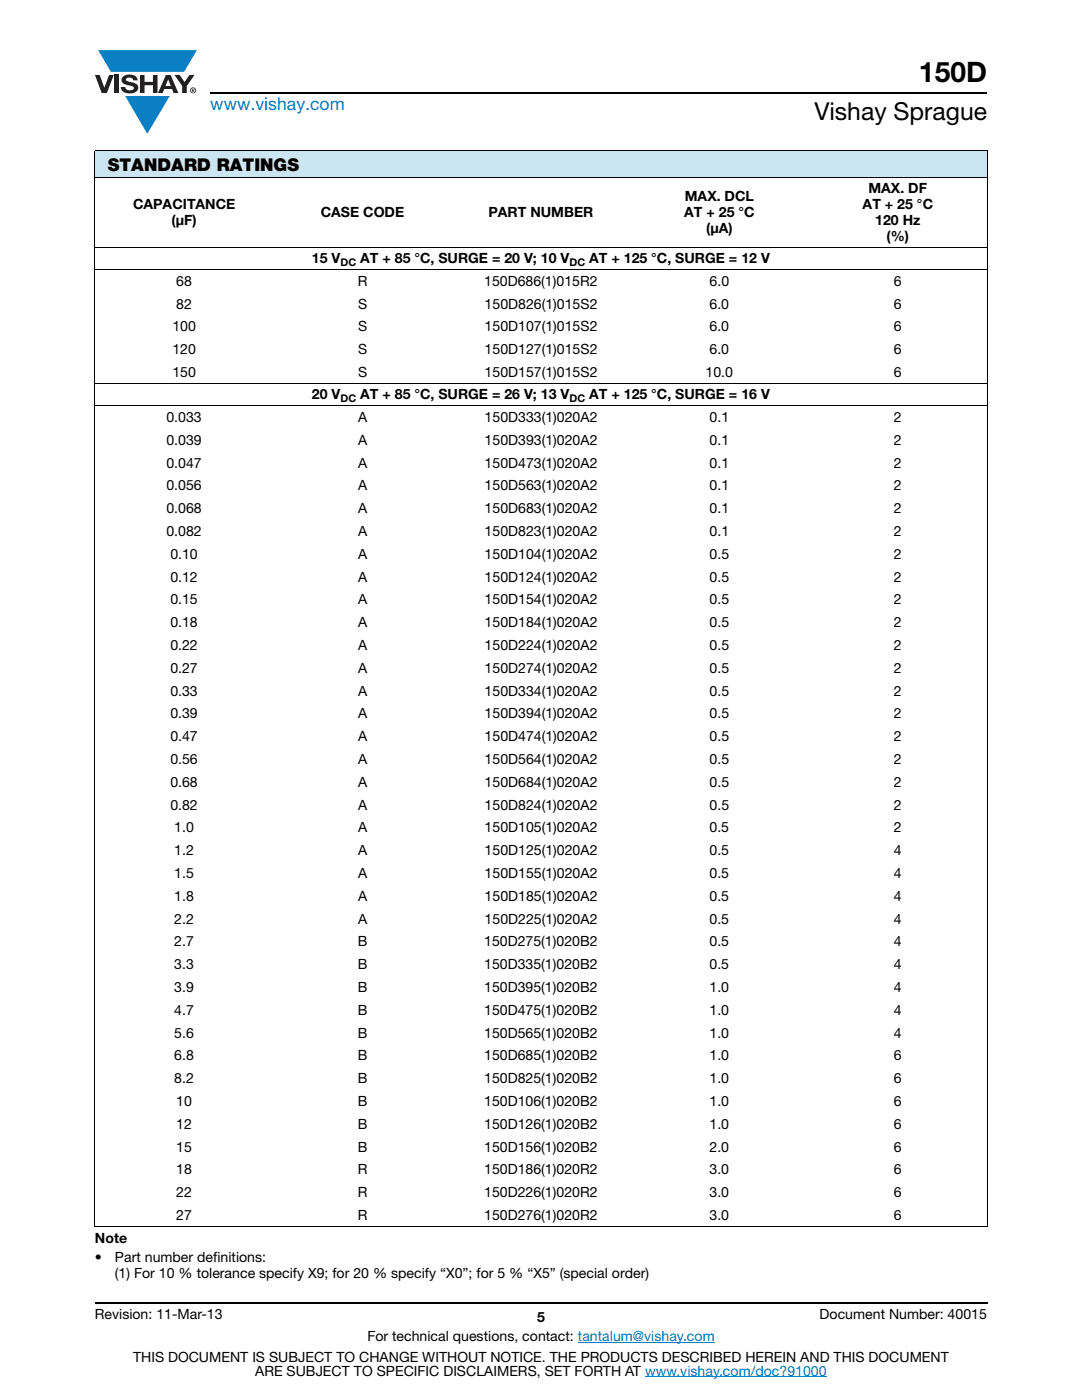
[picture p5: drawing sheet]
<svg xmlns="http://www.w3.org/2000/svg" width="216mm" height="279mm" viewBox="0 0 216 279" stroke-linecap="round" stroke-linejoin="round" font-family="sans-serif">
<defs><g id="words">
<text font-size="5.6" x="183.4" y="16.4">150D</text>
<text font-size="4.9" x="162.5" y="24">Vishay Sprague</text>
<text font-size="3.5" fill="#007ec4" x="42" y="21.9">www.vishay.com</text>
<text font-size="3.5" x="21.5" y="34.1">STANDARD RATINGS</text>
<g font-size="2.8">
<text x="26.5" y="41.8">CAPACITANCE</text>
<text x="136.7" y="40.2">MAX. DCL</text>
<text x="172.1" y="41.8">AT + 25 °C</text>
<text x="173.3" y="38.6">MAX. DF</text>
<text x="34.2" y="45">(μF)</text>
<text x="64" y="43.4">CASE CODE</text>
<text x="97.5" y="43.4">PART NUMBER</text>
<text x="136.5" y="43.4">AT + 25 °C</text>
<text x="140.9" y="46.5">(μA)</text>
<text x="174.6" y="45">120 Hz</text>
<text x="62.3" y="52.6">15 V</text>
<text x="71.9" y="52.6">AT + 85 °C, SURGE = 20 V; 10 V</text>
<text x="117.6" y="52.6">AT + 125 °C, SURGE = 12 V</text>
<text x="176.9" y="48.1">(%)</text>
<text x="35.2" y="57">68</text>
<text x="71.4" y="57">R</text>
<text x="96.6" y="57">150D686(1)015R2</text>
<text x="141.6" y="57">6.0</text>
<text x="178.4" y="57">6</text>
<text x="35.2" y="61.6">82</text>
<text x="71.4" y="61.6">S</text>
<text x="96.7" y="61.6">150D826(1)015S2</text>
<text x="141.6" y="61.6">6.0</text>
<text x="178.4" y="61.6">6</text>
<text x="34.4" y="66.1">100</text>
<text x="34.4" y="70.7">120</text>
<text x="71.4" y="66.1">S</text>
<text x="71.4" y="70.7">S</text>
<text x="96.7" y="66.1">150D107(1)015S2</text>
<text x="96.7" y="70.7">150D127(1)015S2</text>
<text x="141.6" y="66.1">6.0</text>
<text x="141.6" y="70.7">6.0</text>
<text x="178.4" y="66.1">6</text>
<text x="178.4" y="70.7">6</text>
<text x="34.4" y="75.2">150</text>
<text x="71.4" y="75.2">S</text>
<text x="96.7" y="75.2">150D157(1)015S2</text>
<text x="140.8" y="75.2">10.0</text>
<text x="178.4" y="75.2">6</text>
<text x="62.3" y="79.7">20 V</text>
<text x="71.9" y="79.7">AT + 85 °C, SURGE = 26 V; 13 V</text>
<text x="117.6" y="79.7">AT + 125 °C, SURGE = 16 V</text>
<text x="33.2" y="84.2">0.033</text>
<text x="33.2" y="88.8">0.039</text>
<text x="71.4" y="84.2">A</text>
<text x="71.4" y="88.8">A</text>
<text x="96.7" y="84.2">150D333(1)020A2</text>
<text x="96.7" y="88.8">150D393(1)020A2</text>
<text x="141.6" y="84.2">0.1</text>
<text x="141.6" y="88.8">0.1</text>
<text x="178.4" y="84.2">2</text>
<text x="178.4" y="88.8">2</text>
<text x="33.2" y="93.3">0.047</text>
<text x="71.4" y="93.3">A</text>
<text x="96.7" y="93.3">150D473(1)020A2</text>
<text x="141.6" y="93.3">0.1</text>
<text x="178.4" y="93.3">2</text>
<text x="33.2" y="97.9">0.056</text>
<text x="71.4" y="97.9">A</text>
<text x="96.7" y="97.9">150D563(1)020A2</text>
<text x="141.6" y="97.9">0.1</text>
<text x="178.4" y="97.9">2</text>
<text x="33.2" y="102.4">0.068</text>
<text x="33.2" y="107">0.082</text>
<text x="71.4" y="102.4">A</text>
<text x="71.4" y="107">A</text>
<text x="96.7" y="102.4">150D683(1)020A2</text>
<text x="96.7" y="107">150D823(1)020A2</text>
<text x="141.6" y="102.4">0.1</text>
<text x="141.6" y="107">0.1</text>
<text x="178.4" y="102.4">2</text>
<text x="178.4" y="107">2</text>
<text x="34" y="111.5">0.10</text>
<text x="71.4" y="111.5">A</text>
<text x="96.7" y="111.5">150D104(1)020A2</text>
<text x="141.6" y="111.5">0.5</text>
<text x="178.4" y="111.5">2</text>
<text x="34" y="116.1">0.12</text>
<text x="71.4" y="116.1">A</text>
<text x="96.7" y="116.1">150D124(1)020A2</text>
<text x="141.6" y="116.1">0.5</text>
<text x="178.4" y="116.1">2</text>
<text x="34" y="120.6">0.15</text>
<text x="34" y="125.2">0.18</text>
<text x="71.4" y="120.6">A</text>
<text x="71.4" y="125.2">A</text>
<text x="96.7" y="120.6">150D154(1)020A2</text>
<text x="96.7" y="125.2">150D184(1)020A2</text>
<text x="141.6" y="120.6">0.5</text>
<text x="141.6" y="125.2">0.5</text>
<text x="178.4" y="120.6">2</text>
<text x="178.4" y="125.2">2</text>
<text x="34" y="129.7">0.22</text>
<text x="71.4" y="129.7">A</text>
<text x="96.7" y="129.7">150D224(1)020A2</text>
<text x="141.6" y="129.7">0.5</text>
<text x="178.4" y="129.7">2</text>
<text x="34" y="134.3">0.27</text>
<text x="71.4" y="134.3">A</text>
<text x="96.7" y="134.3">150D274(1)020A2</text>
<text x="141.6" y="134.3">0.5</text>
<text x="178.4" y="134.3">2</text>
<text x="34" y="138.8">0.33</text>
<text x="34" y="143.4">0.39</text>
<text x="71.4" y="138.8">A</text>
<text x="71.4" y="143.4">A</text>
<text x="96.7" y="138.8">150D334(1)020A2</text>
<text x="96.7" y="143.4">150D394(1)020A2</text>
<text x="141.6" y="138.8">0.5</text>
<text x="141.6" y="143.4">0.5</text>
<text x="178.4" y="138.8">2</text>
<text x="178.4" y="143.4">2</text>
<text x="34" y="147.9">0.47</text>
<text x="71.4" y="147.9">A</text>
<text x="96.7" y="147.9">150D474(1)020A2</text>
<text x="141.6" y="147.9">0.5</text>
<text x="178.4" y="147.9">2</text>
<text x="34" y="152.5">0.56</text>
<text x="71.4" y="152.5">A</text>
<text x="96.7" y="152.5">150D564(1)020A2</text>
<text x="141.6" y="152.5">0.5</text>
<text x="178.4" y="152.5">2</text>
<text x="34" y="157">0.68</text>
<text x="34" y="161.6">0.82</text>
<text x="71.4" y="157">A</text>
<text x="71.4" y="161.6">A</text>
<text x="96.7" y="157">150D684(1)020A2</text>
<text x="96.7" y="161.6">150D824(1)020A2</text>
<text x="141.6" y="157">0.5</text>
<text x="141.6" y="161.6">0.5</text>
<text x="178.4" y="157">2</text>
<text x="178.4" y="161.6">2</text>
<text x="34.8" y="166.1">1.0</text>
<text x="71.4" y="166.1">A</text>
<text x="96.7" y="166.1">150D105(1)020A2</text>
<text x="141.6" y="166.1">0.5</text>
<text x="178.4" y="166.1">2</text>
<text x="34.8" y="170.7">1.2</text>
<text x="71.4" y="170.7">A</text>
<text x="96.7" y="170.7">150D125(1)020A2</text>
<text x="141.6" y="170.7">0.5</text>
<text x="178.4" y="170.7">4</text>
<text x="34.8" y="175.2">1.5</text>
<text x="34.8" y="179.8">1.8</text>
<text x="71.4" y="175.2">A</text>
<text x="71.4" y="179.8">A</text>
<text x="96.7" y="175.2">150D155(1)020A2</text>
<text x="96.7" y="179.8">150D185(1)020A2</text>
<text x="141.6" y="175.2">0.5</text>
<text x="141.6" y="179.8">0.5</text>
<text x="178.4" y="175.2">4</text>
<text x="178.4" y="179.8">4</text>
<text x="34.8" y="184.3">2.2</text>
<text x="71.4" y="184.3">A</text>
<text x="96.7" y="184.3">150D225(1)020A2</text>
<text x="141.6" y="184.3">0.5</text>
<text x="178.4" y="184.3">4</text>
<text x="34.8" y="188.9">2.7</text>
<text x="71.4" y="188.9">B</text>
<text x="96.6" y="188.9">150D275(1)020B2</text>
<text x="141.6" y="188.9">0.5</text>
<text x="178.4" y="188.9">4</text>
<text x="34.8" y="193.4">3.3</text>
<text x="34.8" y="198">3.9</text>
<text x="71.4" y="193.4">B</text>
<text x="71.4" y="198">B</text>
<text x="96.6" y="193.4">150D335(1)020B2</text>
<text x="96.6" y="198">150D395(1)020B2</text>
<text x="141.6" y="193.4">0.5</text>
<text x="141.6" y="198">1.0</text>
<text x="178.4" y="193.4">4</text>
<text x="178.4" y="198">4</text>
<text x="34.8" y="202.5">4.7</text>
<text x="71.4" y="202.5">B</text>
<text x="96.6" y="202.5">150D475(1)020B2</text>
<text x="141.6" y="202.5">1.0</text>
<text x="178.4" y="202.5">4</text>
<text x="34.8" y="207.1">5.6</text>
<text x="71.4" y="207.1">B</text>
<text x="96.6" y="207.1">150D565(1)020B2</text>
<text x="141.6" y="207.1">1.0</text>
<text x="178.4" y="207.1">4</text>
<text x="34.8" y="211.6">6.8</text>
<text x="71.4" y="211.6">B</text>
<text x="96.6" y="211.6">150D685(1)020B2</text>
<text x="141.6" y="211.6">1.0</text>
<text x="178.4" y="211.6">6</text>
<text x="34.8" y="216.2">8.2</text>
<text x="35.2" y="220.7">10</text>
<text x="71.4" y="220.7">B</text>
<text x="71.4" y="216.2">B</text>
<text x="96.6" y="220.7">150D106(1)020B2</text>
<text x="96.6" y="216.2">150D825(1)020B2</text>
<text x="141.6" y="220.7">1.0</text>
<text x="141.6" y="216.2">1.0</text>
<text x="178.4" y="220.7">6</text>
<text x="178.4" y="216.2">6</text>
<text x="35.2" y="225.3">12</text>
<text x="71.4" y="225.3">B</text>
<text x="96.6" y="225.3">150D126(1)020B2</text>
<text x="141.6" y="225.3">1.0</text>
<text x="178.4" y="225.3">6</text>
<text x="35.2" y="229.8">15</text>
<text x="71.4" y="229.8">B</text>
<text x="96.6" y="229.8">150D156(1)020B2</text>
<text x="141.6" y="229.8">2.0</text>
<text x="178.4" y="229.8">6</text>
<text x="35.2" y="234.4">18</text>
<text x="35.2" y="238.9">22</text>
<text x="71.4" y="234.4">R</text>
<text x="71.4" y="238.9">R</text>
<text x="96.6" y="234.4">150D186(1)020R2</text>
<text x="96.6" y="238.9">150D226(1)020R2</text>
<text x="141.6" y="234.4">3.0</text>
<text x="141.6" y="238.9">3.0</text>
<text x="178.4" y="234.4">6</text>
<text x="178.4" y="238.9">6</text>
<text x="35.2" y="243.5">27</text>
<text x="71.4" y="243.5">R</text>
<text x="96.6" y="243.5">150D276(1)020R2</text>
<text x="141.6" y="243.5">3.0</text>
<text x="178.4" y="243.5">6</text>
<text x="18.9" y="248">Note</text>
<text x="18.9" y="251.8">•</text>
<text x="22.9" y="251.8">Part number definitions:</text>
<text x="22.9" y="255">(1) For 10 % tolerance specify X9; for 20 % specify “X0”; for 5 % “X5” (special order)</text>
<text x="18.9" y="263.3">Revision: 11-Mar-13</text>
<text x="107.2" y="263.8">5</text>
<text x="163.6" y="263.3">Document Number: 40015</text>
<text x="73.3" y="267.7">For technical questions, contact: tantalum@vishay.com</text>
<text x="26.5" y="271.7">THIS DOCUMENT IS SUBJECT TO CHANGE WITHOUT NOTICE. THE PRODUCTS DESCRIBED HEREIN AND THIS DOCUMENT</text>
<text x="50.9" y="274.6">ARE SUBJECT TO SPECIFIC DISCLAIMERS, SET FORTH AT www.vishay.com/doc?91000</text>
</g>
<g font-size="2.1">
<text x="67.9" y="53.1">DC</text>
<text x="113.6" y="53.1">DC</text>
<text x="67.9" y="80.2">DC</text>
<text x="113.6" y="80.2">DC</text>
</g>
</g></defs>
<g fill="#0a7fc3">
<path d="M19.6 10h19.7l-2.6 4.3h-1.1h-13.5z"/>
<path d="M25 19.2h8.9l-4.5 7.5z"/>
</g>
<g fill="#231f20">
<path d="M18.9 15h1l.9 2.5 1-2.5h.9l-1.4 3.6h-1z"/>
<path d="M22.9 15h.9v3.6h-.9z"/>
<path d="M24.6 15.3a2.1 2.1 0 0 1 2.8 .3l.1 .4h-.9a.79 .79 0 0 0-.7-.5 .79 .79 0 0 0-.8 .4l.3 .3 1 .2a1.08 1.08 0 0 1 1.2 1 1.08 1.08 0 0 1-1.1 1.2 1.73 1.73 0 0 1-2.4-1.2h.9a.96 .96 0 0 0 .8 .6 .96 .96 0 0 0 .9-.4 1.31 1.31 0 0 0-1.2-.6 1.03 1.03 0 0 1-1.1-.6 1.03 1.03 0 0 1 .2-1.1z"/>
<path d="M27.9 15h.9v1.3h1.7v-1.3h.9v3.6h-.9v-1.6h-1.7v1.6h-.9z"/>
<path d="M34.8 15h1.1l.9 1.4 1-1.4h1l-1.5 2.2v1.4h-.9v-1.4z"/>
<path d="M33.6 15.9l.5 1.3h-1.1zM33.1 15l-1.6 3.6h1l.3-.8h1.5l.3 .8h1l-1.6-3.6z"/>
<path d="M38.1 18a.46 .46 0 0 1 .9 0 .46 .46 0 0 1-.9 0zM37.9 18a.6 .6 0 0 0 1.2 0 .6 .6 0 0 0-1.2 0z"/>
<path d="M38.4 17.8h.2v.2h-.2zM38.3 17.7v.7h.1v-.3l.4 .3-.2-.3 .2-.2-.1-.2z"/>
</g>
<path d="M42 18.6h155M18.9 260h178.1" fill="none" stroke="#000" stroke-width=".36"/>
<path d="M115.3 267.9h27.3M128.7 274.8h36.3" fill="none" stroke="#007ec4" stroke-width=".2"/>
<path d="M18.9 30h178.1v5.5h-178.1z" fill="#cce5f3"/>
<g fill="none" stroke="#000" stroke-width=".2">
<path d="M18.9 30h178.1M18.9 35.5h178.1M18.9 30.1v19.3M197 30.1v23.7M18.9 49.4h178.1M18.9 53.8h178.1M18.9 49.5v195.3M197 53.9v22.7M18.9 76.6h178.1M197 76.6v4.4M18.9 81h178.1M197 81v163.8"/>
<path d="M18.9 244.8h178.1"/>
</g>
<use href="#words"/>
</svg>
